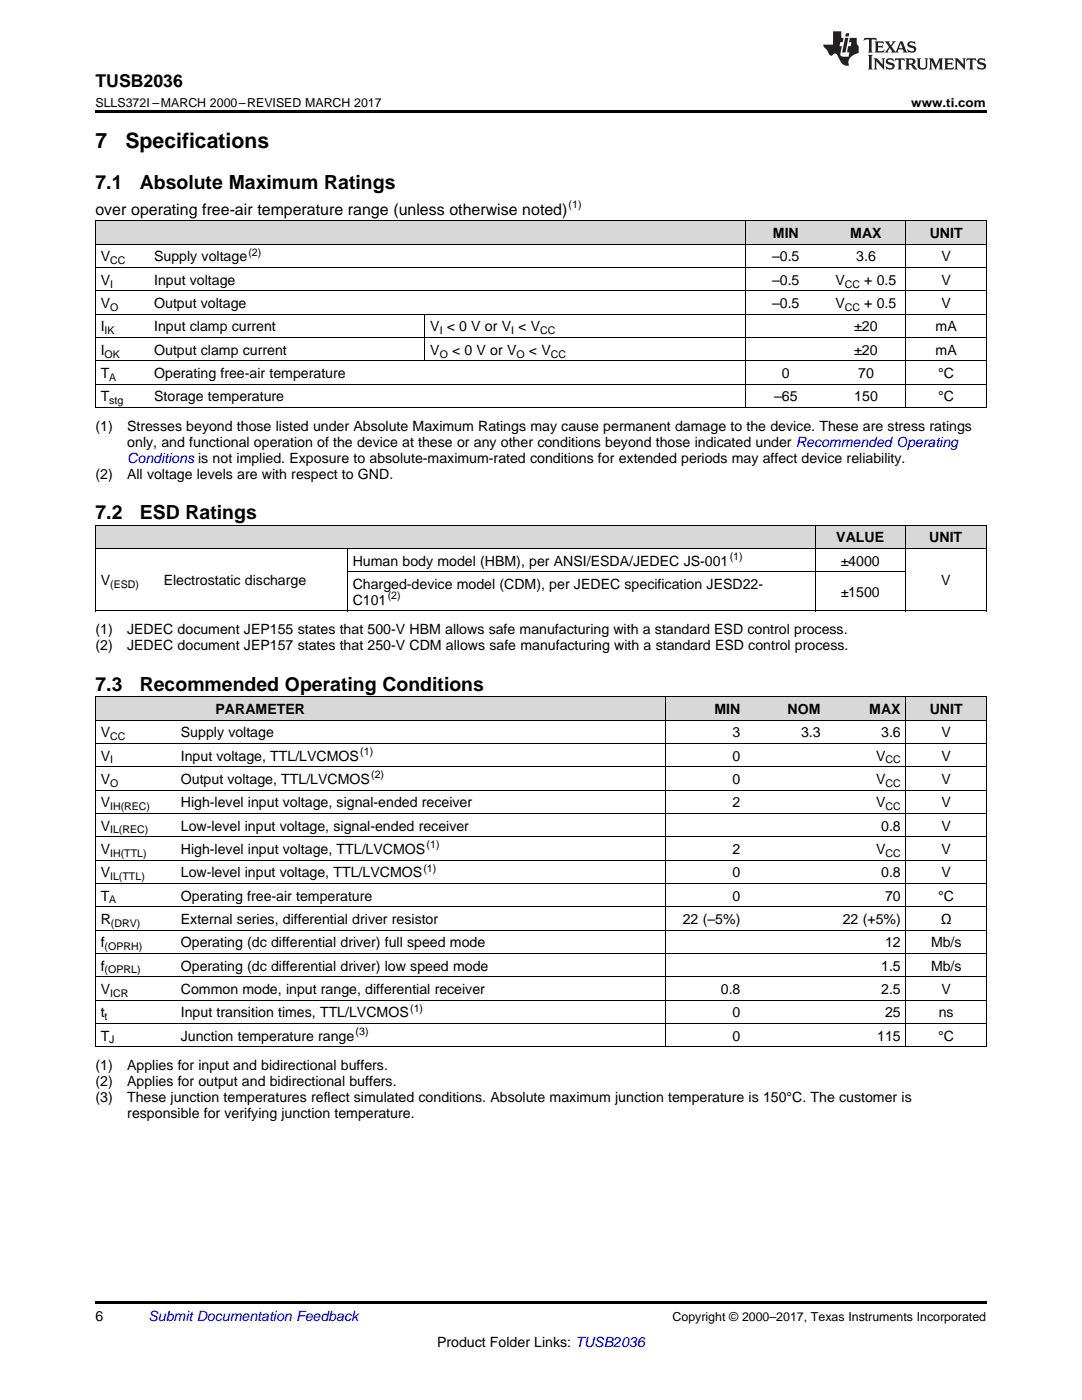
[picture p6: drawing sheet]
<svg xmlns="http://www.w3.org/2000/svg" width="216mm" height="279mm" viewBox="0 0 216 279" stroke-linecap="round" stroke-linejoin="round" font-family="sans-serif">
<defs><g id="words">
<g font-size="4.2">
<text x="19" y="29.6">7</text>
<text x="25" y="29.6">Specifications</text>
</g>
<g font-size="3.9">
<text x="19" y="37.7">7.1</text>
<text x="27.9" y="37.7">Absolute Maximum Ratings</text>
<text x="19" y="103.6">7.2</text>
<text x="27.9" y="103.6">ESD Ratings</text>
<text x="19" y="137.8">7.3</text>
<text x="27.9" y="137.8">Recommended Operating Conditions</text>
</g>
<text font-size="3.5" x="19" y="17.3">TUSB2036</text>
<text font-size="3.2" x="19" y="42.9">over operating free-air temperature range (unless otherwise noted)</text>
<g font-size="2.8">
<text x="154.2" y="47.5">MIN</text>
<text x="169.7" y="47.5">MAX</text>
<text x="185.5" y="47.5">UNIT</text>
<text x="20.1" y="52.2">V</text>
<text x="30.8" y="52.2">Supply voltage</text>
<text x="154.1" y="52.2">–0.5</text>
<text x="170.9" y="52.2">3.6</text>
<text x="187.9" y="52.2">V</text>
<text x="20.1" y="56.8">V</text>
<text x="30.8" y="56.8">Input voltage</text>
<text x="154.1" y="56.8">–0.5</text>
<text x="166.7" y="56.8">V</text>
<text x="172.4" y="56.8">+ 0.5</text>
<text x="187.9" y="56.8">V</text>
<text x="20.1" y="61.5">V</text>
<text x="30.8" y="61.5">Output voltage</text>
<text x="154.1" y="61.5">–0.5</text>
<text x="166.7" y="61.5">V</text>
<text x="172.4" y="61.5">+ 0.5</text>
<text x="187.9" y="61.5">V</text>
<text x="20.1" y="66.1">I</text>
<text x="20.1" y="70.8">I</text>
<text x="30.8" y="66.1">Input clamp current</text>
<text x="30.8" y="70.8">Output clamp current</text>
<text x="85.9" y="66.1">V &lt; 0 V or V &lt; V</text>
<text x="85.9" y="70.8">V</text>
<text x="90.2" y="70.8">&lt; 0 V or V</text>
<text x="105.5" y="70.8">&lt; V</text>
<text x="170.5" y="66.1">±20</text>
<text x="170.5" y="70.8">±20</text>
<text x="186.7" y="66.1">mA</text>
<text x="186.7" y="70.8">mA</text>
<text x="20.1" y="75.5">T</text>
<text x="30.8" y="75.5">Operating free-air temperature</text>
<text x="156" y="75.5">0</text>
<text x="171.2" y="75.5">70</text>
<text x="187.2" y="75.5">°C</text>
<text x="20.1" y="80.1">T</text>
<text x="30.8" y="80.1">Storage temperature</text>
<text x="154.5" y="80.1">–65</text>
<text x="170.5" y="80.1">150</text>
<text x="187.2" y="80.1">°C</text>
<text x="19" y="86">(1)</text>
<text x="25.4" y="86">Stresses beyond those listed under Absolute Maximum Ratings may cause permanent damage to the device. These are stress ratings</text>
<text x="25.4" y="89.1">only, and functional operation of the device at these or any other conditions beyond those indicated under Recommended Operating</text>
<text x="19" y="95.5">(2)</text>
<text x="25.4" y="95.5">All voltage levels are with respect to GND.</text>
<text x="70.4" y="112.9">Human body model (HBM), per ANSI/ESDA/JEDEC JS-001</text>
<text x="166.9" y="108.2">VALUE</text>
<text x="167.7" y="112.9">±4000</text>
<text x="185.4" y="108.2">UNIT</text>
<text x="20.1" y="116.8">V</text>
<text x="32.7" y="116.8">Electrostatic discharge</text>
<text x="70.4" y="117.5">Charged-device model (CDM), per JEDEC specification JESD22-</text>
<text x="167.7" y="119.1">±1500</text>
<text x="187.8" y="116.8">V</text>
<text x="70.4" y="120.7">C101</text>
<text x="19" y="126.6">(1)</text>
<text x="19" y="129.8">(2)</text>
<text x="25.4" y="126.6">JEDEC document JEP155 states that 500-V HBM allows safe manufacturing with a standard ESD control process.</text>
<text x="25.4" y="129.8">JEDEC document JEP157 states that 250-V CDM allows safe manufacturing with a standard ESD control process.</text>
<text x="43" y="142.5">PARAMETER</text>
<text x="142.6" y="142.5">MIN</text>
<text x="157.2" y="142.5">NOM</text>
<text x="173.5" y="142.5">MAX</text>
<text x="185.5" y="142.5">UNIT</text>
<text x="20.1" y="147.1">V</text>
<text x="36.1" y="147.1">Supply voltage</text>
<text x="146.2" y="147.1">3</text>
<text x="159.8" y="147.1">3.3</text>
<text x="175.8" y="147.1">3.6</text>
<text x="187.9" y="147.1">V</text>
<text x="20.1" y="151.8">V</text>
<text x="36.1" y="151.8">Input voltage, TTL/LVCMOS</text>
<text x="146.2" y="151.8">0</text>
<text x="174.8" y="151.8">V</text>
<text x="187.9" y="151.8">V</text>
<text x="20.1" y="156.5">V</text>
<text x="20.1" y="161.1">V</text>
<text x="36.1" y="156.5">Output voltage, TTL/LVCMOS</text>
<text x="36.1" y="161.1">High-level input voltage, signal-ended receiver</text>
<text x="146.2" y="156.5">0</text>
<text x="146.2" y="161.1">2</text>
<text x="174.8" y="156.5">V</text>
<text x="174.8" y="161.1">V</text>
<text x="187.9" y="156.5">V</text>
<text x="187.9" y="161.1">V</text>
<text x="20.1" y="165.8">V</text>
<text x="36.1" y="165.8">Low-level input voltage, signal-ended receiver</text>
<text x="175.8" y="165.8">0.8</text>
<text x="187.9" y="165.8">V</text>
<text x="20.1" y="170.4">V</text>
<text x="36.1" y="170.4">High-level input voltage, TTL/LVCMOS</text>
<text x="146.2" y="170.4">2</text>
<text x="174.8" y="170.4">V</text>
<text x="187.9" y="170.4">V</text>
<text x="20.1" y="175.1">V</text>
<text x="20.1" y="179.7">T</text>
<text x="36.1" y="175.1">Low-level input voltage, TTL/LVCMOS</text>
<text x="36.1" y="179.7">Operating free-air temperature</text>
<text x="146.2" y="175.1">0</text>
<text x="146.2" y="179.7">0</text>
<text x="175.8" y="175.1">0.8</text>
<text x="176.6" y="179.7">70</text>
<text x="187.2" y="179.7">°C</text>
<text x="187.9" y="175.1">V</text>
<text x="20.1" y="184.4">R</text>
<text x="36.1" y="184.4">External series, differential driver resistor</text>
<text x="136.2" y="184.4">22 (–5%)</text>
<text x="168.2" y="184.4">22 (+5%)</text>
<text x="187.7" y="184.4">Ω</text>
<text x="20.1" y="189.1">f</text>
<text x="36.1" y="189.1">Operating (dc differential driver) full speed mode</text>
<text x="176.6" y="189.1">12</text>
<text x="185.8" y="189.1">Mb/s</text>
<text x="20.1" y="193.7">f</text>
<text x="36.1" y="193.7">Operating (dc differential driver) low speed mode</text>
<text x="175.8" y="193.7">1.5</text>
<text x="185.8" y="193.7">Mb/s</text>
<text x="20.1" y="198.4">V</text>
<text x="20.1" y="203">t</text>
<text x="36.1" y="198.4">Common mode, input range, differential receiver</text>
<text x="36.1" y="203">Input transition times, TTL/LVCMOS</text>
<text x="143.8" y="198.4">0.8</text>
<text x="146.2" y="203">0</text>
<text x="175.8" y="198.4">2.5</text>
<text x="176.6" y="203">25</text>
<text x="187.3" y="203">ns</text>
<text x="187.9" y="198.4">V</text>
<text x="20.1" y="207.7">T</text>
<text x="36.1" y="207.7">Junction temperature range</text>
<text x="146.2" y="207.7">0</text>
<text x="175" y="207.7">115</text>
<text x="187.2" y="207.7">°C</text>
<text x="19" y="213.5">(1)</text>
<text x="25.4" y="213.5">Applies for input and bidirectional buffers.</text>
<text x="19" y="216.7">(2)</text>
<text x="19" y="219.9">(3)</text>
<text x="25.4" y="216.7">Applies for output and bidirectional buffers.</text>
<text x="25.4" y="219.9">These junction temperatures reflect simulated conditions. Absolute maximum junction temperature is 150°C. The customer is</text>
<text x="25.4" y="223.1">responsible for verifying junction temperature.</text>
<text x="19" y="263.6">6</text>
<text x="87.2" y="268.9">Product Folder Links: TUSB2036</text>
</g>
<text font-size="2.8" fill="#00f" x="25.4" y="92.3">Conditions is not implied. Exposure to absolute-maximum-rated conditions for extended periods may affect device reliability.</text>
<text font-size="2.8" fill="#0000c8" x="29.6" y="263.6">Submit Documentation Feedback</text>
<g font-size="2.5">
<text x="19" y="21.4">SLLS372I –MARCH 2000–REVISED MARCH 2017</text>
<text x="181.8" y="21.4">www.ti.com</text>
<text x="134.2" y="263.6">Copyright © 2000–2017, Texas Instruments Incorporated</text>
</g>
<g font-size="2.1">
<text x="113.5" y="41.6">(1)</text>
<text x="22" y="52.7">CC</text>
<text x="49.6" y="51">(2)</text>
<text x="22" y="57.4">I</text>
<text x="168.6" y="57.4">CC</text>
<text x="22" y="62.1">O</text>
<text x="168.6" y="62.1">CC</text>
<text x="20.9" y="66.7">IK</text>
<text x="20.9" y="71.4">OK</text>
<text x="87.7" y="66.7">I</text>
<text x="87.7" y="71.4">O</text>
<text x="102" y="66.7">I</text>
<text x="103" y="71.4">O</text>
<text x="107.8" y="66.7">CC</text>
<text x="109.9" y="71.4">CC</text>
<text x="21.8" y="76">A</text>
<text x="21.8" y="80.7">stg</text>
<text x="145.6" y="111.8">(1)</text>
<text x="22" y="117.4">(ESD)</text>
<text x="77.4" y="119.6">(2)</text>
<text x="22" y="147.7">CC</text>
<text x="22" y="152.4">I</text>
<text x="71.9" y="150.7">(1)</text>
<text x="74.1" y="155.3">(2)</text>
<text x="176.7" y="152.4">CC</text>
<text x="22" y="157">O</text>
<text x="22" y="161.7">IH(REC)</text>
<text x="176.7" y="157">CC</text>
<text x="176.7" y="161.7">CC</text>
<text x="22" y="166.3">IL(REC)</text>
<text x="22" y="171">IH(TTL)</text>
<text x="84.5" y="174">(1)</text>
<text x="85.1" y="169.3">(1)</text>
<text x="176.7" y="171">CC</text>
<text x="22" y="175.6">IL(TTL)</text>
<text x="21.8" y="180.3">A</text>
<text x="22.1" y="185">(DRV)</text>
<text x="20.9" y="189.6">(OPRH)</text>
<text x="20.9" y="194.3">(OPRL)</text>
<text x="20.9" y="203.6">t</text>
<text x="22" y="198.9">ICR</text>
<text x="81.8" y="201.9">(1)</text>
<text x="21.8" y="208.2">J</text>
<text x="71" y="206.6">(3)</text>
</g>
</g></defs>
<g fill="#d8d8d8">
<path d="M19 139.1h16v4.7h-16z"/>
<path d="M35 139.1h49.8v4.7h-49.8z"/>
<path d="M84.8 139.1h48v4.7h-48z"/>
<path d="M132.8 139.1h16v4.7h-16z"/>
<path d="M148.8 139.1h16v4.7h-16z"/>
<path d="M164.8 139.1h16v4.7h-16z"/>
<path d="M180.8 139.1h16v4.7h-16z"/>
<path d="M19 104.8h12.6v4.7h-12.6z"/>
<path d="M31.6 104.8h37.7v4.7h-37.7z"/>
<path d="M69.3 104.8h93.4v4.7h-93.4z"/>
<path d="M162.7 104.8h18v4.7h-18z"/>
<path d="M180.7 104.8h16.1v4.7h-16.1z"/>
<path d="M19 44.1h10.7v4.7h-10.7z"/>
<path d="M29.7 44.1h55.1v4.7h-55.1z"/>
<path d="M84.8 44.1h64v4.7h-64z"/>
<path d="M148.8 44.1h16v4.7h-16z"/>
<path d="M164.8 44.1h16v4.7h-16z"/>
<path d="M180.8 44.1h16v4.7h-16z"/>
</g>
<g fill="#000">
<path d="M19 22h177.8v.5h-177.8zM19 122h.2zM69.2 122h.1zM162.6 122h.1zM180.6 122h.1zM196.7 122h.1zM19 208.9l.2 .1zM84.7 208.9l.1 .1zM132.7 208.9l.1 .1zM148.7 208.9l.1 .1zM164.7 208.9l.1 .1zM180.7 208.9l.1 .1z"/>
<path d="M196.7 208.9l.1 .1zM19 259.7h177.8v.5h-177.8z"/>
</g>
<g fill="none" stroke="#000" stroke-width=".2">
<path d="M19 58h177.8M19 53.4h177.8M19 48.7h177.8M19 44.1h177.8M19.1 44.1v37.3M148.8 44.1v37.3M180.8 44.1v37.3M196.8 44.1v37.3M19 76.7h177.8M19 72h177.8M19 67.4h177.8M19 62.7h177.8"/>
<path d="M84.8 62.8v9.3M19 81.3h177.8M19 109.4h177.8M19 104.8h177.8M19.1 104.8v17.2M69.3 109.5v12.5M69.3 114.1h111.4M162.6 104.8v17.2M180.6 104.8v17.2M196.8 104.8v17.2M19 139h177.8M19 121.9h177.8"/>
<path d="M19.1 139.1v69.9M132.8 139.1v69.9M180.8 139.1v69.9M196.8 139.1v69.9M19 157.7h177.8M19 153h177.8M19 148.4h177.8M19 143.7h177.8M19 176.3h177.8M19 171.6h177.8M19 167h177.8M19 162.3h177.8"/>
<path d="M19 199.6h177.8M19 194.9h177.8M19 190.3h177.8M19 185.6h177.8M19 181h177.8M19 208.9h177.8M19 204.2h177.8"/>
</g>
<g fill="#231f20">
<path d="M172.5 7.6l-.1 .5 .4-.2h.6v.1v2.1l-.2 .4h.9l-.2-.4v-2.1l.1-.1h.5l.5 .2-.2-.5zM174.5 8.3l.2 .3v1.5l-.2 .4h1.8l.2-.6a1.04 1.04 0 0 1-1.3 .2v-.7h.6l.3 .2v-.6l-.3 .2h-.6v-.6l.8-.1 .4 .3-.2-.5zM176.5 8.3l.9 1.1-.9 1.1h.8l-.2-.2 .4-.7 .5 .7-.2 .2h1.5l-.2-.2 .2-.4h.9l.1 .4-.2 .2h1l-.3-.3-.7-1.9h-.5l-.9 2-.8-1 .9-1h-.8l.1 .3-.4 .5-.3-.6 .1-.2zM179.7 8.6l.4 1h-.7zM181.3 8.4a.63 .63 0 0 0-.2 .7 .63 .63 0 0 0 .6 .4l.6 .2 .1 .2a.75 .75 0 0 1-.7 .4 .75 .75 0 0 1-.6-.5l.1 .7 .1-.1a1.11 1.11 0 0 0 1.5-.6 1.13 1.13 0 0 0-1.2-.8l-.1-.4a1.04 1.04 0 0 1 1.2 .2l-.2-.5-.2 .1-.4-.2zM173.2 10.9l.2 .4v2.2l-.2 .4h1l-.3-.4v-2.2l.3-.4zM174.3 11.6l.3 .4v1.5l-.3 .4h.8l-.2-.4v-1.3l1.5 1.7v-1.9l.2-.4h-.7l.2 .4v.9l-1.1-1.3zM177 11.8a.62 .62 0 0 0-.2 .7 .62 .62 0 0 0 .6 .4l.6 .1 .1 .3a.76 .76 0 0 1-.7 .3 .76 .76 0 0 1-.7-.4l.2 .7 .1-.1a1.11 1.11 0 0 0 1.5-.6 1.13 1.13 0 0 0-1.2-.8l-.1-.4a1.04 1.04 0 0 1 1.2 .2l-.2-.6-.2 .1-.5-.1zM178.7 11.6l-.2 .6a.61 .61 0 0 1 .8-.3v1.6l-.2 .4h.9l-.2-.4v-1.6a.63 .63 0 0 1 .7 .3l-.1-.6zM180.6 11.6l.3 .4v1.5l-.3 .4h1l-.2-.2-.1-.8 .6 .2a.76 .76 0 0 0 1.2 .7l-1-1a.58 .58 0 0 0 .6-.5 .58 .58 0 0 0-.5-.6zM181.4 11.9h.1a.45 .45 0 0 1 .5 .1 .45 .45 0 0 1 .1 .5l-.8 .2zM182.9 11.6l.2 .2a2.17 2.17 0 0 0 .3 1.9 .99 .99 0 0 0 1.6-.6v-1.1l.2-.4h-.7l.2 .2a1.92 1.92 0 0 1-.2 1.8 .6 .6 0 0 1-.9-.5v-1.1l.2-.4zM185.4 11.6l.2 .4v1.5l-.2 .4h.7l-.2-.4v-1.4l.8 1.8 .8-1.8v1.4l-.2 .4h.9l-.2-.4v-1.5l.2-.4h-.8l-.6 1.5-.6-1.5zM188.4 11.6l.2 .4v1.5l-.2 .4h1.8l.1-.6a1.04 1.04 0 0 1-1.2 .1v-.6h.5l.4 .2v-.6l-.4 .2h-.5v-.7h.8l.3 .3-.1-.6zM190.5 11.6l.2 .4v1.5l-.2 .4h.7l-.2-.4v-1.3l1.5 1.7v-1.9l.2-.4h-.7l.2 .4v.9l-1.1-1.3zM192.9 11.6l-.1 .6a.61 .61 0 0 1 .7-.3l.1 1.6-.3 .4h1l-.3-.4 .1-1.6a.63 .63 0 0 1 .7 .3l-.1-.6zM195.2 11.8a.62 .62 0 0 0-.2 .7 .62 .62 0 0 0 .6 .4l.6 .1 .1 .3a.76 .76 0 0 1-.7 .3 .76 .76 0 0 1-.6-.4l.1 .7 .1-.1a1.11 1.11 0 0 0 1.6-.6 1.13 1.13 0 0 0-1.3-.8l-.1-.4a1.04 1.04 0 0 1 1.2 .2l-.1-.6-.2 .1-.5-.1z"/>
<path d="M166.2 6.3v2.6h-1.9v.4l.8 .9a.91 .91 0 0 0 1 .8 .56 .56 0 0 1 .5-.3 .56 .56 0 0 1 .5 .3l.4 .8a1.53 1.53 0 0 0 1.9 1.2 1.54 1.54 0 0 1 1-2.1l.9-.3v-1.4a1.52 1.52 0 0 1-.4-1.6h-1.3l-.2 .8h.5l-.2 .8h-.5l-.1 1v.2l.4 .1-.2 .8a1.93 1.93 0 0 1-1.6-.3l.3-1.8h-.5l.2-.8h.4l.2-.8h-.4v-1.3zM168.6 7.6l-.6 2.9h.7l.6-2.9zM168.8 6.6l-.1 .7h.6l.2-.7z"/>
</g>
<use href="#words"/>
</svg>
